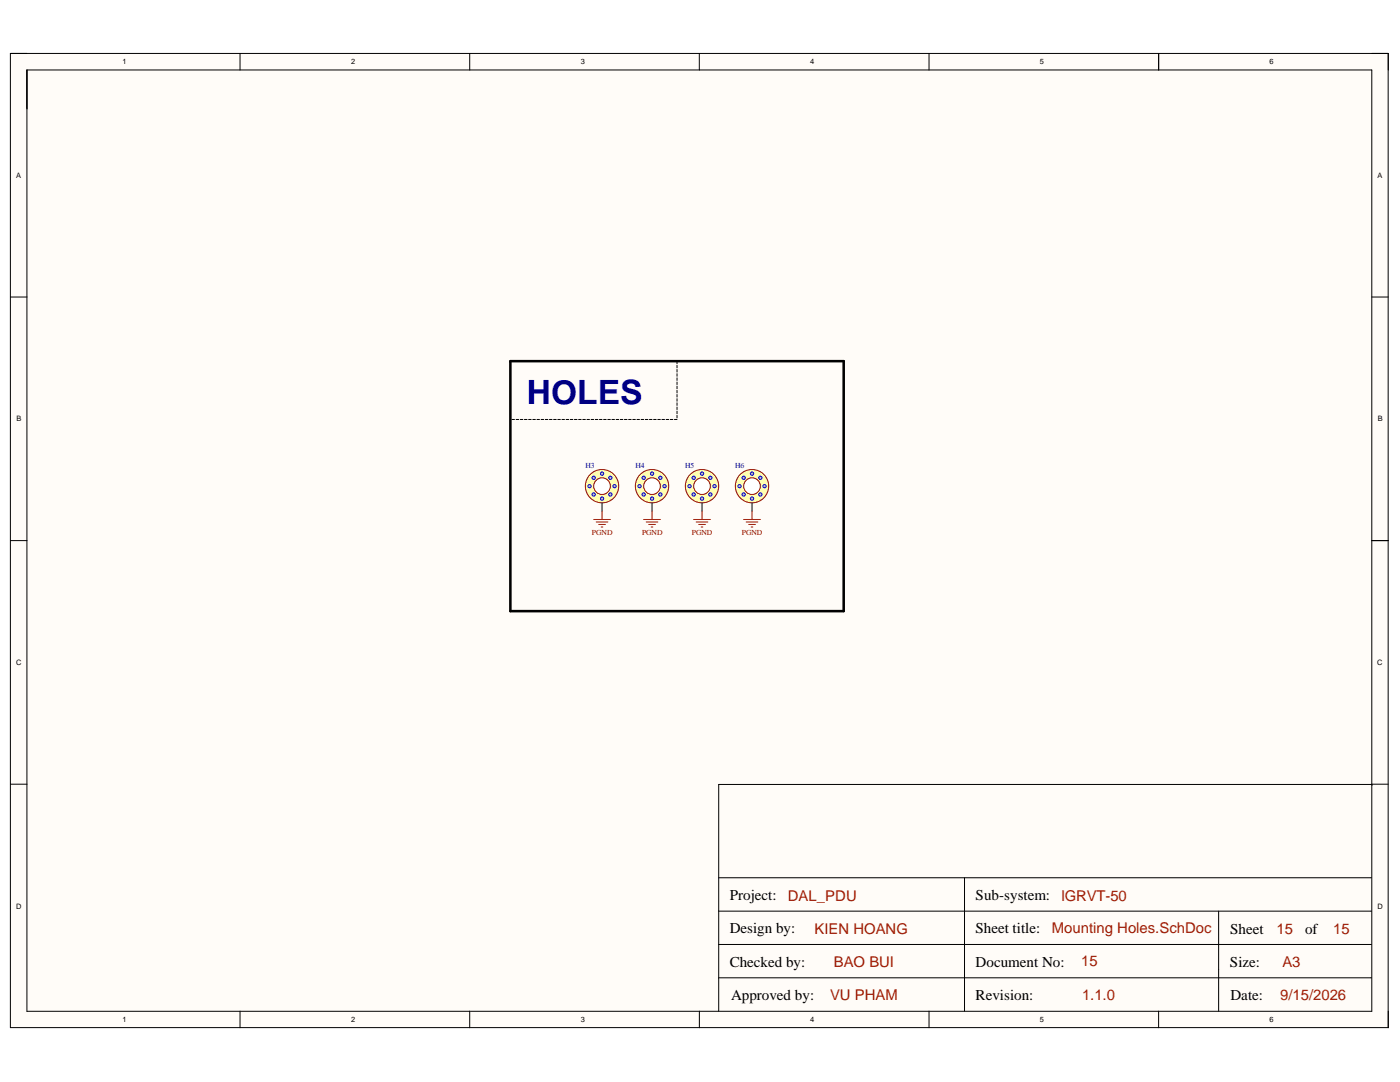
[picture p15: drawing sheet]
<svg xmlns="http://www.w3.org/2000/svg" width="279mm" height="216mm" viewBox="0 0 279 216" stroke-linecap="round" stroke-linejoin="round" font-family="sans-serif">
<defs><g id="words">
<text font-size="6.7" fill="#000080" x="105.2" y="80.7">HOLES</text>
<g font-size="3">
<text x="145.6" y="179.7">Project:</text>
<text x="194.7" y="179.7">Sub-system:</text>
<text x="145.6" y="186.2">Design by:</text>
<text x="194.7" y="186.2">Sheet title:</text>
<text x="245.5" y="186.3">Sheet</text>
<text x="260.4" y="186.3">of</text>
<text x="145.6" y="193">Checked by:</text>
<text x="194.7" y="193">Document No:</text>
<text x="245.5" y="193">Size:</text>
<text x="145.9" y="199.5">Approved by:</text>
<text x="194.7" y="199.6">Revision:</text>
<text x="245.6" y="199.6">Date:</text>
</g>
<g font-size="3" fill="#a61c00">
<text x="157.2" y="179.7">DAL_PDU</text>
<text x="211.8" y="179.7">IGRVT-50</text>
<text x="162.6" y="186.3">KIEN HOANG</text>
<text x="209.9" y="186.2">Mounting Holes.SchDoc</text>
<text x="254.7" y="186.3">15</text>
<text x="266.1" y="186.3">15</text>
<text x="166.4" y="193">BAO BUI</text>
<text x="215.8" y="192.8">15</text>
<text x="255.9" y="193">A3</text>
<text x="165.6" y="199.6">VU PHAM</text>
<text x="215.9" y="199.5">1.1.0</text>
<text x="255.5" y="199.6">9/15/2026</text>
</g>
<g font-size="1.5">
<text x="24.4" y="12.9">1</text>
<text x="70" y="12.9">2</text>
<text x="115.9" y="12.9">3</text>
<text x="161.7" y="12.9">4</text>
<text x="207.5" y="12.9">5</text>
<text x="253.4" y="12.9">6</text>
<text x="3.3" y="35.5">A</text>
<text x="274.9" y="35.5">A</text>
<text x="3.3" y="84.1">B</text>
<text x="275" y="84.1">B</text>
<text x="3.2" y="132.7">C</text>
<text x="274.9" y="132.7">C</text>
<text x="3.3" y="181.3">D</text>
<text x="274.9" y="181.3">D</text>
<text x="24.4" y="203.9">1</text>
<text x="70" y="203.9">2</text>
<text x="115.9" y="203.9">3</text>
<text x="161.7" y="203.9">4</text>
<text x="207.5" y="203.9">5</text>
<text x="253.4" y="203.9">6</text>
</g>
<g font-size="1.5" fill="#000080">
<text x="116.8" y="93.4">H3</text>
<text x="126.8" y="93.4">H4</text>
<text x="136.8" y="93.4">H5</text>
<text x="146.7" y="93.4">H6</text>
</g>
<g font-size="1.5" fill="#800000">
<text x="118.1" y="106.7">PGND</text>
<text x="128.1" y="106.7">PGND</text>
<text x="138.1" y="106.7">PGND</text>
<text x="148.1" y="106.7">PGND</text>
</g>
</g></defs>
<g fill="#fffcf8">
<path d="M2.1 10.7h275v194.4h-275z" fill-rule="evenodd"/>
<path d="M5.4 14h268.3v187.8h-268.3z" fill-rule="evenodd"/>
</g>
<g fill="none" stroke="#000" stroke-width=".2">
<path d="M2.1 10.7h275v194.4l-275-.1zM5.4 14h268.4v187.8h-268.4zM47.9 10.7v3.3M93.7 10.7v3.3M139.6 10.7v3.3M185.4 10.7v3.3M231.2 10.7v3.3M2.1 59.3h3.3M273.7 59.3h3.4M2.1 107.9h3.3M273.7 107.9h3.4M2.1 156.5h3.3"/>
<path d="M273.7 156.5h3.4M273.8 156.7v-.2h-130.4v45.3M143.4 175.1h130.3M192.5 175.1v26.7M143.4 188.5h130.3M143.4 181.8h130.3M143.4 195.1h130.3M243.2 181.8v20M47.9 201.8v3.3M93.7 201.8v3.3M139.6 201.8v3.3M185.4 201.8v3.3"/>
<path d="M231.2 201.8v3.3"/>
</g>
<circle cx="120.1" cy="97" r="3.3" fill="#ffffb0"/>
<circle cx="120.1" cy="97" r="3.3" fill="none" stroke="#800000" stroke-width=".2"/>
<circle cx="120.1" cy="97" r="1.66" fill="#fff"/>
<circle cx="120.1" cy="97" r="1.66" fill="none" stroke="#800000" stroke-width=".2"/>
<circle cx="120.1" cy="94.5" r=".33" fill="#c0c0c0"/>
<circle cx="120.1" cy="94.5" r=".33" fill="none" stroke="#00f" stroke-width=".2"/>
<circle cx="120.1" cy="99.5" r=".33" fill="#c0c0c0"/>
<circle cx="120.1" cy="99.5" r=".33" fill="none" stroke="#00f" stroke-width=".2"/>
<circle cx="117.7" cy="97" r=".33" fill="#c0c0c0"/>
<circle cx="117.7" cy="97" r=".33" fill="none" stroke="#00f" stroke-width=".2"/>
<circle cx="122.6" cy="97" r=".33" fill="#c0c0c0"/>
<circle cx="122.6" cy="97" r=".33" fill="none" stroke="#00f" stroke-width=".2"/>
<circle cx="121.8" cy="95.3" r=".33" fill="#c0c0c0"/>
<circle cx="121.8" cy="95.3" r=".33" fill="none" stroke="#00f" stroke-width=".2"/>
<circle cx="118.5" cy="95.3" r=".33" fill="#c0c0c0"/>
<circle cx="118.5" cy="95.3" r=".33" fill="none" stroke="#00f" stroke-width=".2"/>
<circle cx="118.5" cy="98.7" r=".33" fill="#c0c0c0"/>
<circle cx="118.5" cy="98.7" r=".33" fill="none" stroke="#00f" stroke-width=".2"/>
<circle cx="121.8" cy="98.7" r=".33" fill="#c0c0c0"/>
<circle cx="121.8" cy="98.7" r=".33" fill="none" stroke="#00f" stroke-width=".2"/>
<path d="M120.1 100.3v1.7" fill="none" stroke="#000" stroke-width=".2"/>
<path d="M118.5 103.7h3.3M119 104.2h2.3M119.5 104.7h1.3M120 105.2h.3M120.1 102v1.7" fill="none" stroke="#800000" stroke-width=".2"/>
<circle cx="140.1" cy="97" r="3.3" fill="#ffffb0"/>
<circle cx="140.1" cy="97" r="3.3" fill="none" stroke="#800000" stroke-width=".2"/>
<circle cx="140.1" cy="97" r="1.66" fill="#fff"/>
<circle cx="140.1" cy="97" r="1.66" fill="none" stroke="#800000" stroke-width=".2"/>
<circle cx="140.1" cy="94.5" r=".33" fill="#c0c0c0"/>
<circle cx="140.1" cy="94.5" r=".33" fill="none" stroke="#00f" stroke-width=".2"/>
<circle cx="140.1" cy="99.5" r=".33" fill="#c0c0c0"/>
<circle cx="140.1" cy="99.5" r=".33" fill="none" stroke="#00f" stroke-width=".2"/>
<circle cx="137.6" cy="97" r=".33" fill="#c0c0c0"/>
<circle cx="137.6" cy="97" r=".33" fill="none" stroke="#00f" stroke-width=".2"/>
<circle cx="142.6" cy="97" r=".33" fill="#c0c0c0"/>
<circle cx="142.6" cy="97" r=".33" fill="none" stroke="#00f" stroke-width=".2"/>
<circle cx="141.8" cy="95.3" r=".33" fill="#c0c0c0"/>
<circle cx="141.8" cy="95.3" r=".33" fill="none" stroke="#00f" stroke-width=".2"/>
<circle cx="138.4" cy="95.3" r=".33" fill="#c0c0c0"/>
<circle cx="138.4" cy="95.3" r=".33" fill="none" stroke="#00f" stroke-width=".2"/>
<circle cx="138.4" cy="98.7" r=".33" fill="#c0c0c0"/>
<circle cx="138.4" cy="98.7" r=".33" fill="none" stroke="#00f" stroke-width=".2"/>
<circle cx="141.8" cy="98.7" r=".33" fill="#c0c0c0"/>
<circle cx="141.8" cy="98.7" r=".33" fill="none" stroke="#00f" stroke-width=".2"/>
<path d="M140.1 100.3v1.7" fill="none" stroke="#000" stroke-width=".2"/>
<path d="M138.4 103.7h3.4M138.9 104.2h2.4M139.4 104.7h1.4M139.9 105.2h.4M140.1 102v1.7" fill="none" stroke="#800000" stroke-width=".2"/>
<circle cx="150.1" cy="97" r="3.3" fill="#ffffb0"/>
<circle cx="150.1" cy="97" r="3.3" fill="none" stroke="#800000" stroke-width=".2"/>
<circle cx="150.1" cy="97" r="1.66" fill="#fff"/>
<circle cx="150.1" cy="97" r="1.66" fill="none" stroke="#800000" stroke-width=".2"/>
<circle cx="150.1" cy="94.5" r=".33" fill="#c0c0c0"/>
<circle cx="150.1" cy="94.5" r=".33" fill="none" stroke="#00f" stroke-width=".2"/>
<circle cx="150.1" cy="99.5" r=".33" fill="#c0c0c0"/>
<circle cx="150.1" cy="99.5" r=".33" fill="none" stroke="#00f" stroke-width=".2"/>
<circle cx="147.6" cy="97" r=".33" fill="#c0c0c0"/>
<circle cx="147.6" cy="97" r=".33" fill="none" stroke="#00f" stroke-width=".2"/>
<circle cx="152.6" cy="97" r=".33" fill="#c0c0c0"/>
<circle cx="152.6" cy="97" r=".33" fill="none" stroke="#00f" stroke-width=".2"/>
<circle cx="151.7" cy="95.3" r=".33" fill="#c0c0c0"/>
<circle cx="151.7" cy="95.3" r=".33" fill="none" stroke="#00f" stroke-width=".2"/>
<circle cx="148.4" cy="95.3" r=".33" fill="#c0c0c0"/>
<circle cx="148.4" cy="95.3" r=".33" fill="none" stroke="#00f" stroke-width=".2"/>
<circle cx="148.4" cy="98.7" r=".33" fill="#c0c0c0"/>
<circle cx="148.4" cy="98.7" r=".33" fill="none" stroke="#00f" stroke-width=".2"/>
<circle cx="151.7" cy="98.7" r=".33" fill="#c0c0c0"/>
<circle cx="151.7" cy="98.7" r=".33" fill="none" stroke="#00f" stroke-width=".2"/>
<g fill="none" stroke="#000" stroke-width=".2">
<path d="M135.1 72.1v.5M135.1 72.9v.5M135.1 73.7v.5M135.1 74.6v.5M135.1 75.4v.5M135.1 76.2v.5M135.1 77.1v.5M135.1 77.9v.5M135.1 78.7v.5M135.1 79.5v.6M102.2 83.7h.5M103 83.7h.5"/>
<path d="M103.8 83.7h.6M104.7 83.7h.5M105.5 83.7h.5M106.3 83.7h.5M107.2 83.7h.5M108 83.7h.5M108.8 83.7h.5M109.6 83.7h.6M110.5 83.7h.5M111.3 83.7h.5M112.1 83.7h.6M113 83.7h.5"/>
<path d="M113.8 83.7h.5M114.6 83.7h.6M115.5 83.7h.5M116.3 83.7h.5M117.1 83.7h.6M118 83.7h.5M118.8 83.7h.5M119.6 83.7h.5M120.5 83.7h.5M121.3 83.7h.5M122.1 83.7h.5M123 83.7h.5"/>
<path d="M123.8 83.7h.5M124.6 83.7h.5M125.4 83.7h.6M126.3 83.7h.5M127.1 83.7h.5M127.9 83.7h.6M128.8 83.7h.5M129.6 83.7h.5M130.4 83.7h.6M131.3 83.7h.5M132.1 83.7h.5M132.9 83.7h.6"/>
<path d="M133.8 83.7h.5M134.6 83.7h.5M135.1 80.4v.5M135.1 81.2v.5M135.1 82v.6M135.1 82.9v.5M150.1 100.3v1.7"/>
</g>
<path d="M148.4 103.7h3.3M148.9 104.2h2.3M149.4 104.7h1.3M149.9 105.2h.3M150.1 102v1.7" fill="none" stroke="#800000" stroke-width=".2"/>
<path d="M101.9 72.1h66.5v49.8h-66.5z" fill="none" stroke="#000" stroke-width=".51"/>
<circle cx="130.1" cy="97" r="3.3" fill="#ffffb0"/>
<circle cx="130.1" cy="97" r="3.3" fill="none" stroke="#800000" stroke-width=".2"/>
<circle cx="130.1" cy="97" r="1.66" fill="#fff"/>
<circle cx="130.1" cy="97" r="1.66" fill="none" stroke="#800000" stroke-width=".2"/>
<circle cx="130.1" cy="94.5" r=".33" fill="#c0c0c0"/>
<circle cx="130.1" cy="94.5" r=".33" fill="none" stroke="#00f" stroke-width=".2"/>
<circle cx="130.1" cy="99.5" r=".33" fill="#c0c0c0"/>
<circle cx="130.1" cy="99.5" r=".33" fill="none" stroke="#00f" stroke-width=".2"/>
<circle cx="127.6" cy="97" r=".33" fill="#c0c0c0"/>
<circle cx="127.6" cy="97" r=".33" fill="none" stroke="#00f" stroke-width=".2"/>
<circle cx="132.6" cy="97" r=".33" fill="#c0c0c0"/>
<circle cx="132.6" cy="97" r=".33" fill="none" stroke="#00f" stroke-width=".2"/>
<circle cx="131.8" cy="95.3" r=".33" fill="#c0c0c0"/>
<circle cx="131.8" cy="95.3" r=".33" fill="none" stroke="#00f" stroke-width=".2"/>
<circle cx="128.5" cy="95.3" r=".33" fill="#c0c0c0"/>
<circle cx="128.5" cy="95.3" r=".33" fill="none" stroke="#00f" stroke-width=".2"/>
<circle cx="128.5" cy="98.7" r=".33" fill="#c0c0c0"/>
<circle cx="128.5" cy="98.7" r=".33" fill="none" stroke="#00f" stroke-width=".2"/>
<circle cx="131.8" cy="98.7" r=".33" fill="#c0c0c0"/>
<circle cx="131.8" cy="98.7" r=".33" fill="none" stroke="#00f" stroke-width=".2"/>
<path d="M130.1 100.3v1.7" fill="none" stroke="#000" stroke-width=".2"/>
<path d="M128.5 103.7h3.3M129 104.2h2.3M129.5 104.7h1.3M130 105.2h.3M130.1 102v1.7" fill="none" stroke="#800000" stroke-width=".2"/>
<use href="#words"/>
</svg>
